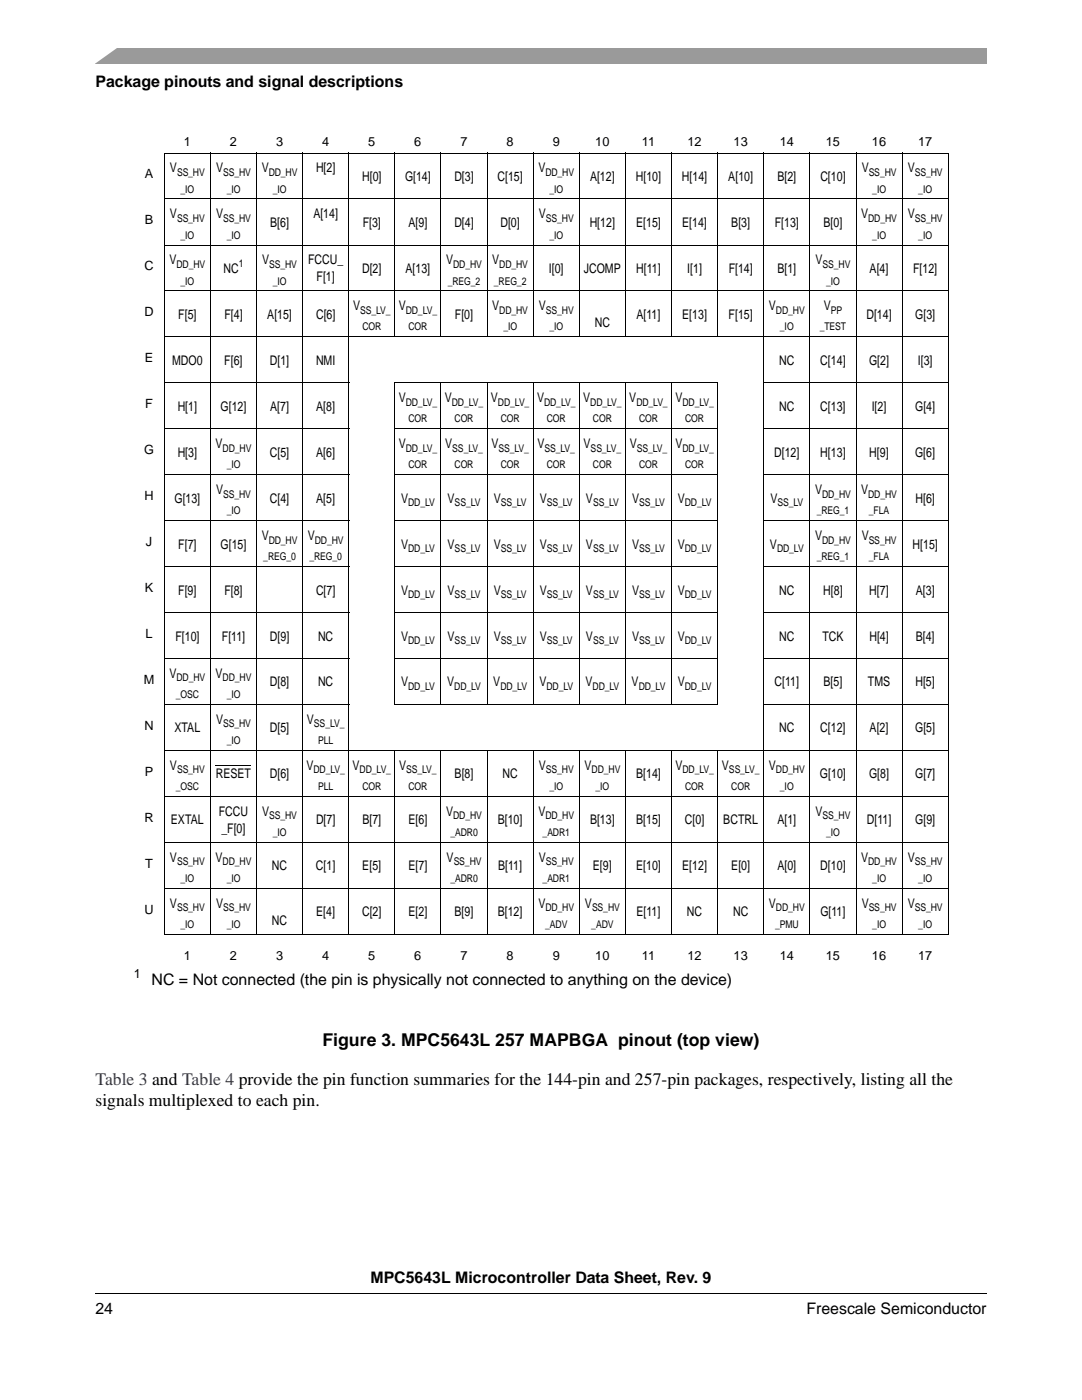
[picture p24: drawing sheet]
<svg xmlns="http://www.w3.org/2000/svg" width="216mm" height="279mm" viewBox="0 0 216 279" stroke-linecap="round" stroke-linejoin="round" font-family="sans-serif">
<defs><g id="words">
<g font-size="3.5">
<text x="64.3" y="208.8">Figure 3. MPC5643L 257 MAPBGA pinout (top view)</text>
<text x="19.1" y="220.8">signals multiplexed to each pin.</text>
</g>
<text font-size="3.5" fill="#0000b3" x="19" y="216.5">Table 3 and Table 4 provide the pin function summaries for the 144-pin and 257-pin packages, respectively, listing all the</text>
<g font-size="3.2">
<text x="19" y="17.4">Package pinouts and signal descriptions</text>
<text x="30.2" y="196.5">NC = Not connected (the pin is physically not connected to anything on the device)</text>
<text x="73.9" y="256.1">MPC5643L Microcontroller Data Sheet, Rev. 9</text>
<text x="19" y="262.3">24</text>
<text x="160.9" y="262.3">Freescale Semiconductor</text>
</g>
<g font-size="2.6">
<text x="33.9" y="34.4">V</text>
<text x="43.1" y="34.4">V</text>
<text x="52.2" y="34.4">V</text>
<text x="63.1" y="34.4">H[2]</text>
<text x="107.4" y="34.4">V</text>
<text x="171.9" y="34.4">V</text>
<text x="181.1" y="34.4">V</text>
<text x="72.3" y="36.1">H[0]</text>
<text x="80.8" y="36.1">G[14]</text>
<text x="90.7" y="36.1">D[3]</text>
<text x="99.3" y="36.1">C[15]</text>
<text x="117.7" y="36.1">A[12]</text>
<text x="126.9" y="36.1">H[10]</text>
<text x="136.1" y="36.1">H[14]</text>
<text x="145.3" y="36.1">A[10]</text>
<text x="155.1" y="36.1">B[2]</text>
<text x="163.7" y="36.1">C[10]</text>
<text x="33.9" y="43.6">V</text>
<text x="43.1" y="43.6">V</text>
<text x="53.9" y="45.3">B[6]</text>
<text x="62.5" y="43.6">A[14]</text>
<text x="72.4" y="45.3">F[3]</text>
<text x="81.5" y="45.3">A[9]</text>
<text x="90.7" y="45.3">D[4]</text>
<text x="99.9" y="45.3">D[0]</text>
<text x="107.5" y="43.6">V</text>
<text x="117.7" y="45.3">H[12]</text>
<text x="126.9" y="45.3">E[15]</text>
<text x="136.1" y="45.3">E[14]</text>
<text x="145.9" y="45.3">B[3]</text>
<text x="154.6" y="45.3">F[13]</text>
<text x="164.3" y="45.3">B[0]</text>
<text x="171.8" y="43.6">V</text>
<text x="181.1" y="43.6">V</text>
<text x="33.8" y="52.8">V</text>
<text x="52.3" y="52.8">V</text>
<text x="61.5" y="52.8">FCCU_</text>
<text x="89" y="52.8">V</text>
<text x="98.2" y="52.8">V</text>
<text x="162.7" y="52.8">V</text>
<text x="44.6" y="54.4">NC</text>
<text x="63.2" y="56.1">F[1]</text>
<text x="72.3" y="54.4">D[2]</text>
<text x="80.9" y="54.4">A[13]</text>
<text x="109.5" y="54.4">I[0]</text>
<text x="116.5" y="54.4">JCOMP</text>
<text x="127" y="54.4">H[11]</text>
<text x="137.1" y="54.4">I[1]</text>
<text x="145.4" y="54.4">F[14]</text>
<text x="155.1" y="54.4">B[1]</text>
<text x="173.5" y="54.4">A[4]</text>
<text x="182.2" y="54.4">F[12]</text>
<text x="35.6" y="63.6">F[5]</text>
<text x="44.8" y="63.6">F[4]</text>
<text x="53.3" y="63.6">A[15]</text>
<text x="63.1" y="63.6">C[6]</text>
<text x="70.4" y="62">V</text>
<text x="79.6" y="62">V</text>
<text x="90.8" y="63.6">F[0]</text>
<text x="98.2" y="62">V</text>
<text x="107.5" y="62">V</text>
<text x="118.7" y="65.3">NC</text>
<text x="127" y="63.6">A[11]</text>
<text x="136.1" y="63.6">E[13]</text>
<text x="145.4" y="63.6">F[15]</text>
<text x="153.4" y="62">V</text>
<text x="164.4" y="62">V</text>
<text x="172.9" y="63.6">D[14]</text>
<text x="182.6" y="63.6">G[3]</text>
<text x="34.3" y="72.8">MDO0</text>
<text x="44.8" y="72.8">F[6]</text>
<text x="53.8" y="72.8">D[1]</text>
<text x="63.1" y="72.8">NMI</text>
<text x="155.5" y="72.8">NC</text>
<text x="163.7" y="72.8">C[14]</text>
<text x="173.4" y="72.8">G[2]</text>
<text x="183.1" y="72.8">I[3]</text>
<text x="35.5" y="82">H[1]</text>
<text x="44" y="82">G[12]</text>
<text x="53.9" y="82">A[7]</text>
<text x="63.1" y="82">A[8]</text>
<text x="79.6" y="80.3">V</text>
<text x="88.8" y="80.3">V</text>
<text x="98" y="80.3">V</text>
<text x="107.2" y="80.3">V</text>
<text x="116.4" y="80.3">V</text>
<text x="125.6" y="80.3">V</text>
<text x="134.8" y="80.3">V</text>
<text x="155.5" y="82">NC</text>
<text x="163.7" y="82">C[13]</text>
<text x="173.9" y="82">I[2]</text>
<text x="182.6" y="82">G[4]</text>
<text x="43" y="89.5">V</text>
<text x="79.6" y="89.5">V</text>
<text x="88.9" y="89.5">V</text>
<text x="98" y="89.5">V</text>
<text x="107.3" y="89.5">V</text>
<text x="116.5" y="89.5">V</text>
<text x="125.7" y="89.5">V</text>
<text x="134.8" y="89.5">V</text>
<text x="35.5" y="91.1">H[3]</text>
<text x="53.8" y="91.1">C[5]</text>
<text x="63.1" y="91.1">A[6]</text>
<text x="154.5" y="91.1">D[12]</text>
<text x="163.7" y="91.1">H[13]</text>
<text x="173.5" y="91.1">H[9]</text>
<text x="182.6" y="91.1">G[6]</text>
<text x="34.8" y="100.3">G[13]</text>
<text x="43.1" y="98.6">V</text>
<text x="53.8" y="100.3">C[4]</text>
<text x="63.1" y="100.3">A[5]</text>
<text x="80" y="100.3">V</text>
<text x="89.3" y="100.3">V</text>
<text x="98.5" y="100.3">V</text>
<text x="107.7" y="100.3">V</text>
<text x="116.9" y="100.3">V</text>
<text x="126.1" y="100.3">V</text>
<text x="135.2" y="100.3">V</text>
<text x="153.7" y="100.3">V</text>
<text x="162.6" y="98.6">V</text>
<text x="171.8" y="98.6">V</text>
<text x="182.7" y="100.3">H[6]</text>
<text x="52.2" y="107.8">V</text>
<text x="61.4" y="107.8">V</text>
<text x="162.6" y="107.8">V</text>
<text x="171.9" y="107.8">V</text>
<text x="35.6" y="109.5">F[7]</text>
<text x="44" y="109.5">G[15]</text>
<text x="80" y="109.5">V</text>
<text x="89.3" y="109.5">V</text>
<text x="98.5" y="109.5">V</text>
<text x="107.7" y="109.5">V</text>
<text x="116.9" y="109.5">V</text>
<text x="126.1" y="109.5">V</text>
<text x="135.2" y="109.5">V</text>
<text x="153.6" y="109.5">V</text>
<text x="182.1" y="109.5">H[15]</text>
<text x="35.6" y="118.7">F[9]</text>
<text x="44.8" y="118.7">F[8]</text>
<text x="63.1" y="118.7">C[7]</text>
<text x="80" y="118.7">V</text>
<text x="89.3" y="118.7">V</text>
<text x="98.5" y="118.7">V</text>
<text x="107.7" y="118.7">V</text>
<text x="116.9" y="118.7">V</text>
<text x="126.1" y="118.7">V</text>
<text x="135.2" y="118.7">V</text>
<text x="155.5" y="118.7">NC</text>
<text x="164.3" y="118.7">H[8]</text>
<text x="173.5" y="118.7">H[7]</text>
<text x="182.7" y="118.7">A[3]</text>
<text x="35" y="127.8">F[10]</text>
<text x="44.3" y="127.8">F[11]</text>
<text x="53.9" y="127.8">D[9]</text>
<text x="63.5" y="127.8">NC</text>
<text x="80" y="127.8">V</text>
<text x="89.3" y="127.8">V</text>
<text x="98.5" y="127.8">V</text>
<text x="107.7" y="127.8">V</text>
<text x="116.9" y="127.8">V</text>
<text x="126.1" y="127.8">V</text>
<text x="135.2" y="127.8">V</text>
<text x="155.5" y="127.8">NC</text>
<text x="164.1" y="127.8">TCK</text>
<text x="173.5" y="127.8">H[4]</text>
<text x="182.7" y="127.8">B[4]</text>
<text x="33.8" y="135.3">V</text>
<text x="43" y="135.3">V</text>
<text x="53.8" y="137">D[8]</text>
<text x="63.5" y="137">NC</text>
<text x="80" y="137">V</text>
<text x="89.2" y="137">V</text>
<text x="98.4" y="137">V</text>
<text x="107.6" y="137">V</text>
<text x="116.8" y="137">V</text>
<text x="126" y="137">V</text>
<text x="135.2" y="137">V</text>
<text x="154.6" y="137">C[11]</text>
<text x="164.3" y="137">B[5]</text>
<text x="173.2" y="137">TMS</text>
<text x="182.7" y="137">H[5]</text>
<text x="34.8" y="146.2">XTAL</text>
<text x="43.1" y="144.5">V</text>
<text x="53.8" y="146.2">D[5]</text>
<text x="61.3" y="144.5">V</text>
<text x="155.5" y="146.2">NC</text>
<text x="163.7" y="146.2">C[12]</text>
<text x="173.5" y="146.2">A[2]</text>
<text x="182.6" y="146.2">G[5]</text>
<text x="33.9" y="153.7">V</text>
<text x="43.1" y="155.3">RESET</text>
<text x="53.8" y="155.3">D[6]</text>
<text x="61.2" y="153.7">V</text>
<text x="70.4" y="153.7">V</text>
<text x="79.7" y="153.7">V</text>
<text x="90.7" y="155.3">B[8]</text>
<text x="100.3" y="155.3">NC</text>
<text x="107.5" y="153.7">V</text>
<text x="116.6" y="153.7">V</text>
<text x="126.9" y="155.3">B[14]</text>
<text x="134.8" y="153.7">V</text>
<text x="144.1" y="153.7">V</text>
<text x="153.4" y="153.7">V</text>
<text x="163.6" y="155.3">G[10]</text>
<text x="173.4" y="155.3">G[8]</text>
<text x="182.6" y="155.3">G[7]</text>
<text x="34.1" y="164.5">EXTAL</text>
<text x="43.6" y="162.8">FCCU</text>
<text x="44.2" y="166.2">_F[0]</text>
<text x="52.3" y="162.8">V</text>
<text x="63.1" y="164.5">D[7]</text>
<text x="72.3" y="164.5">B[7]</text>
<text x="81.5" y="164.5">E[6]</text>
<text x="89" y="162.8">V</text>
<text x="99.3" y="164.5">B[10]</text>
<text x="107.4" y="162.8">V</text>
<text x="117.7" y="164.5">B[13]</text>
<text x="126.9" y="164.5">B[15]</text>
<text x="136.7" y="164.5">C[0]</text>
<text x="144.3" y="164.5">BCTRL</text>
<text x="155.1" y="164.5">A[1]</text>
<text x="162.7" y="162.8">V</text>
<text x="173" y="164.5">D[11]</text>
<text x="182.6" y="164.5">G[9]</text>
<text x="33.9" y="172">V</text>
<text x="43" y="172">V</text>
<text x="54.3" y="173.7">NC</text>
<text x="63.1" y="173.7">C[1]</text>
<text x="72.3" y="173.7">E[5]</text>
<text x="81.5" y="173.7">E[7]</text>
<text x="89.1" y="172">V</text>
<text x="99.4" y="173.7">B[11]</text>
<text x="107.5" y="172">V</text>
<text x="118.3" y="173.7">E[9]</text>
<text x="126.9" y="173.7">E[10]</text>
<text x="136.1" y="173.7">E[12]</text>
<text x="145.9" y="173.7">E[0]</text>
<text x="155.1" y="173.7">A[0]</text>
<text x="163.7" y="173.7">D[10]</text>
<text x="171.8" y="172">V</text>
<text x="181.1" y="172">V</text>
<text x="33.9" y="181.2">V</text>
<text x="43.1" y="181.2">V</text>
<text x="54.3" y="184.5">NC</text>
<text x="63.1" y="182.9">E[4]</text>
<text x="72.3" y="182.9">C[2]</text>
<text x="81.5" y="182.9">E[2]</text>
<text x="90.7" y="182.9">B[9]</text>
<text x="99.3" y="182.9">B[12]</text>
<text x="107.4" y="181.2">V</text>
<text x="116.7" y="181.2">V</text>
<text x="127" y="182.9">E[11]</text>
<text x="137.1" y="182.9">NC</text>
<text x="146.3" y="182.9">NC</text>
<text x="153.4" y="181.2">V</text>
<text x="163.7" y="182.9">G[11]</text>
<text x="171.9" y="181.2">V</text>
<text x="181.1" y="181.2">V</text>
</g>
<g font-size="2.5">
<text x="36.7" y="29.2">1</text>
<text x="45.9" y="29.2">2</text>
<text x="55.1" y="29.2">3</text>
<text x="64.3" y="29.2">4</text>
<text x="73.5" y="29.2">5</text>
<text x="82.7" y="29.2">6</text>
<text x="91.9" y="29.2">7</text>
<text x="101.1" y="29.2">8</text>
<text x="110.3" y="29.2">9</text>
<text x="118.8" y="29.2">10</text>
<text x="128.1" y="29.2">11</text>
<text x="137.2" y="29.2">12</text>
<text x="146.4" y="29.2">13</text>
<text x="155.6" y="29.2">14</text>
<text x="164.8" y="29.2">15</text>
<text x="174" y="29.2">16</text>
<text x="183.2" y="29.2">17</text>
<text x="28.9" y="35.6">A</text>
<text x="28.9" y="44.7">B</text>
<text x="28.8" y="53.9">C</text>
<text x="28.8" y="63.1">D</text>
<text x="28.9" y="72.3">E</text>
<text x="29" y="81.4">F</text>
<text x="28.7" y="90.6">G</text>
<text x="28.8" y="99.8">H</text>
<text x="29.1" y="108.9">J</text>
<text x="28.9" y="118.1">K</text>
<text x="29" y="127.3">L</text>
<text x="28.7" y="136.5">M</text>
<text x="28.8" y="145.6">N</text>
<text x="28.9" y="154.8">P</text>
<text x="28.8" y="164">R</text>
<text x="29" y="173.2">T</text>
<text x="28.8" y="182.3">U</text>
<text x="36.7" y="191.5">1</text>
<text x="45.9" y="191.5">2</text>
<text x="55.1" y="191.5">3</text>
<text x="64.3" y="191.5">4</text>
<text x="73.5" y="191.5">5</text>
<text x="82.7" y="191.5">6</text>
<text x="91.9" y="191.5">7</text>
<text x="101.1" y="191.5">8</text>
<text x="110.3" y="191.5">9</text>
<text x="118.8" y="191.5">10</text>
<text x="128.1" y="191.5">11</text>
<text x="137.2" y="191.5">12</text>
<text x="146.4" y="191.5">13</text>
<text x="155.6" y="191.5">14</text>
<text x="164.8" y="191.5">15</text>
<text x="174" y="191.5">16</text>
<text x="183.2" y="191.5">17</text>
<text x="26.7" y="195.3">1</text>
</g>
<g font-size="2.1">
<text x="35.3" y="35.1">SS_HV</text>
<text x="44.5" y="35.1">SS_HV</text>
<text x="53.6" y="35.1">DD_HV</text>
<text x="108.8" y="35.1">DD_HV</text>
<text x="173.3" y="35.1">SS_HV</text>
<text x="182.5" y="35.1">SS_HV</text>
<text x="36" y="38.4">_IO</text>
<text x="45.2" y="38.4">_IO</text>
<text x="54.4" y="38.4">_IO</text>
<text x="109.6" y="38.4">_IO</text>
<text x="174.1" y="38.4">_IO</text>
<text x="183.2" y="38.4">_IO</text>
<text x="35.3" y="44.3">SS_HV</text>
<text x="36" y="47.6">_IO</text>
<text x="44.5" y="44.3">SS_HV</text>
<text x="45.2" y="47.6">_IO</text>
<text x="108.9" y="44.3">SS_HV</text>
<text x="109.6" y="47.6">_IO</text>
<text x="173.2" y="44.3">DD_HV</text>
<text x="174.1" y="47.6">_IO</text>
<text x="182.5" y="44.3">SS_HV</text>
<text x="183.2" y="47.6">_IO</text>
<text x="35.2" y="53.4">DD_HV</text>
<text x="47.6" y="53.4">1</text>
<text x="53.7" y="53.4">SS_HV</text>
<text x="90.4" y="53.4">DD_HV</text>
<text x="99.6" y="53.4">DD_HV</text>
<text x="164.1" y="53.4">SS_HV</text>
<text x="36" y="56.8">_IO</text>
<text x="54.4" y="56.8">_IO</text>
<text x="89.3" y="56.8">_REG_2</text>
<text x="98.6" y="56.8">_REG_2</text>
<text x="164.8" y="56.8">_IO</text>
<text x="71.9" y="62.6">SS_LV_</text>
<text x="72.3" y="66">COR</text>
<text x="81" y="62.6">DD_LV_</text>
<text x="81.5" y="66">COR</text>
<text x="99.6" y="62.6">DD_HV</text>
<text x="100.4" y="66">_IO</text>
<text x="108.9" y="62.6">SS_HV</text>
<text x="109.6" y="66">_IO</text>
<text x="154.8" y="62.6">DD_HV</text>
<text x="155.6" y="66">_IO</text>
<text x="163.6" y="66">_TEST</text>
<text x="165.8" y="62.6">PP</text>
<text x="81" y="80.9">DD_LV_</text>
<text x="90.2" y="80.9">DD_LV_</text>
<text x="99.4" y="80.9">DD_LV_</text>
<text x="108.6" y="80.9">DD_LV_</text>
<text x="117.8" y="80.9">DD_LV_</text>
<text x="127" y="80.9">DD_LV_</text>
<text x="136.2" y="80.9">DD_LV_</text>
<text x="81.5" y="84.3">COR</text>
<text x="90.7" y="84.3">COR</text>
<text x="99.9" y="84.3">COR</text>
<text x="109.1" y="84.3">COR</text>
<text x="118.3" y="84.3">COR</text>
<text x="127.5" y="84.3">COR</text>
<text x="136.7" y="84.3">COR</text>
<text x="44.4" y="90.1">DD_HV</text>
<text x="45.2" y="93.5">_IO</text>
<text x="81" y="90.1">DD_LV_</text>
<text x="81.5" y="93.5">COR</text>
<text x="90.3" y="90.1">SS_LV_</text>
<text x="90.7" y="93.5">COR</text>
<text x="99.5" y="90.1">SS_LV_</text>
<text x="99.9" y="93.5">COR</text>
<text x="108.7" y="90.1">SS_LV_</text>
<text x="109.1" y="93.5">COR</text>
<text x="117.9" y="90.1">SS_LV_</text>
<text x="118.3" y="93.5">COR</text>
<text x="127.1" y="90.1">SS_LV_</text>
<text x="127.5" y="93.5">COR</text>
<text x="136.2" y="90.1">DD_LV_</text>
<text x="136.7" y="93.5">COR</text>
<text x="44.5" y="99.3">SS_HV</text>
<text x="81.4" y="101">DD_LV</text>
<text x="90.7" y="101">SS_LV</text>
<text x="99.9" y="101">SS_LV</text>
<text x="109.1" y="101">SS_LV</text>
<text x="118.3" y="101">SS_LV</text>
<text x="127.5" y="101">SS_LV</text>
<text x="136.7" y="101">DD_LV</text>
<text x="155.1" y="101">SS_LV</text>
<text x="164" y="99.3">DD_HV</text>
<text x="173.2" y="99.3">DD_HV</text>
<text x="45.2" y="102.7">_IO</text>
<text x="163" y="102.7">_REG_1</text>
<text x="173.4" y="102.7">_FLA</text>
<text x="52.5" y="111.8">_REG_0</text>
<text x="53.6" y="108.5">DD_HV</text>
<text x="61.7" y="111.8">_REG_0</text>
<text x="62.8" y="108.5">DD_HV</text>
<text x="81.4" y="110.2">DD_LV</text>
<text x="90.7" y="110.2">SS_LV</text>
<text x="99.9" y="110.2">SS_LV</text>
<text x="109.1" y="110.2">SS_LV</text>
<text x="118.3" y="110.2">SS_LV</text>
<text x="127.5" y="110.2">SS_LV</text>
<text x="136.7" y="110.2">DD_LV</text>
<text x="155" y="110.2">DD_LV</text>
<text x="163" y="111.8">_REG_1</text>
<text x="164" y="108.5">DD_HV</text>
<text x="173.3" y="108.5">SS_HV</text>
<text x="173.4" y="111.8">_FLA</text>
<text x="81.4" y="119.3">DD_LV</text>
<text x="90.7" y="119.3">SS_LV</text>
<text x="99.9" y="119.3">SS_LV</text>
<text x="109.1" y="119.3">SS_LV</text>
<text x="118.3" y="119.3">SS_LV</text>
<text x="127.5" y="119.3">SS_LV</text>
<text x="136.7" y="119.3">DD_LV</text>
<text x="81.4" y="128.5">DD_LV</text>
<text x="90.7" y="128.5">SS_LV</text>
<text x="99.9" y="128.5">SS_LV</text>
<text x="109.1" y="128.5">SS_LV</text>
<text x="118.3" y="128.5">SS_LV</text>
<text x="127.5" y="128.5">SS_LV</text>
<text x="136.7" y="128.5">DD_LV</text>
<text x="35.2" y="136">DD_HV</text>
<text x="44.4" y="136">DD_HV</text>
<text x="81.4" y="137.7">DD_LV</text>
<text x="90.6" y="137.7">DD_LV</text>
<text x="99.8" y="137.7">DD_LV</text>
<text x="109" y="137.7">DD_LV</text>
<text x="118.2" y="137.7">DD_LV</text>
<text x="127.4" y="137.7">DD_LV</text>
<text x="136.7" y="137.7">DD_LV</text>
<text x="35.1" y="139.3">_OSC</text>
<text x="45.2" y="139.3">_IO</text>
<text x="44.5" y="145.2">SS_HV</text>
<text x="45.2" y="148.5">_IO</text>
<text x="62.7" y="145.2">SS_LV_</text>
<text x="63.5" y="148.5">PLL</text>
<text x="35.3" y="154.3">SS_HV</text>
<text x="62.6" y="154.3">DD_LV_</text>
<text x="71.8" y="154.3">DD_LV_</text>
<text x="81" y="154.3">SS_LV_</text>
<text x="108.9" y="154.3">SS_HV</text>
<text x="118" y="154.3">DD_HV</text>
<text x="136.2" y="154.3">DD_LV_</text>
<text x="145.5" y="154.3">SS_LV_</text>
<text x="154.8" y="154.3">DD_HV</text>
<text x="35.1" y="157.7">_OSC</text>
<text x="63.5" y="157.7">PLL</text>
<text x="72.3" y="157.7">COR</text>
<text x="81.5" y="157.7">COR</text>
<text x="109.6" y="157.7">_IO</text>
<text x="118.8" y="157.7">_IO</text>
<text x="136.7" y="157.7">COR</text>
<text x="145.9" y="157.7">COR</text>
<text x="155.6" y="157.7">_IO</text>
<text x="53.7" y="163.5">SS_HV</text>
<text x="54.4" y="166.9">_IO</text>
<text x="89.9" y="166.9">_ADR0</text>
<text x="90.4" y="163.5">DD_HV</text>
<text x="108.3" y="166.9">_ADR1</text>
<text x="108.8" y="163.5">DD_HV</text>
<text x="164.1" y="163.5">SS_HV</text>
<text x="164.8" y="166.9">_IO</text>
<text x="35.3" y="172.7">SS_HV</text>
<text x="44.4" y="172.7">DD_HV</text>
<text x="90.5" y="172.7">SS_HV</text>
<text x="108.9" y="172.7">SS_HV</text>
<text x="173.2" y="172.7">DD_HV</text>
<text x="182.5" y="172.7">SS_HV</text>
<text x="36" y="176">_IO</text>
<text x="45.2" y="176">_IO</text>
<text x="89.9" y="176">_ADR0</text>
<text x="108.3" y="176">_ADR1</text>
<text x="174.1" y="176">_IO</text>
<text x="183.2" y="176">_IO</text>
<text x="35.3" y="181.8">SS_HV</text>
<text x="36" y="185.2">_IO</text>
<text x="44.5" y="181.8">SS_HV</text>
<text x="45.2" y="185.2">_IO</text>
<text x="108.8" y="185.2">_ADV</text>
<text x="108.8" y="181.8">DD_HV</text>
<text x="118" y="185.2">_ADV</text>
<text x="118.1" y="181.8">SS_HV</text>
<text x="154.7" y="185.2">_PMU</text>
<text x="154.8" y="181.8">DD_HV</text>
<text x="173.3" y="181.8">SS_HV</text>
<text x="174.1" y="185.2">_IO</text>
<text x="182.5" y="181.8">SS_HV</text>
<text x="183.2" y="185.2">_IO</text>
</g>
</g></defs>
<path d="M19 258.1v.1z" fill="#000"/>
<path d="M19 258.1h177.8" fill="none" stroke="#000" stroke-width=".2"/>
<path d="M19 9.5h177.8v3.2h-177.8z" fill="#9a9a9a"/>
<path d="M17.1 9.2h6.8l-5.3 3.8h-1.5z" fill="#fff"/>
<path d="M26.7 192.8h162.5v1.6h-162.5z" fill="#fff"/>
<g fill="none" stroke="#000" stroke-width=".2">
<path d="M32.7 30.5h156.6M32.7 39.7h156.6M32.8 30.6v155.8M42 30.5v156.1M51.2 30.5v156.1M60.4 30.5v156.1M69.6 30.5v156.1M78.8 30.5v36.8M88 30.5v36.8M97.2 30.5v36.8M106.4 30.5v36.8M115.6 30.5v36.8"/>
<path d="M124.8 30.5v36.8M134 30.5v36.8M143.2 30.5v36.8M152.4 30.5v156.1M161.6 30.5v156.1M170.8 30.5v156.1M180 30.5v156.1M189.2 30.6v155.8M32.7 48.9h156.6M32.7 58.1h156.6M32.7 67.2h156.6M32.7 76.4h37"/>
<path d="M78.7 76.4h64.6M78.8 76.5v64M88 76.3v64.4M97.2 76.3v64.4M106.4 76.3v64.4M115.6 76.3v64.4M124.8 76.3v64.4M134 76.3v64.4M143.2 76.5v64M152.3 76.4h37M32.7 85.6h37M32.7 94.8h37"/>
<path d="M78.7 85.6h64.6M78.7 94.8h64.6M152.3 85.6h37M152.3 94.8h37M32.7 103.9h37M32.7 113.1h37M78.7 103.9h64.6M78.7 113.1h64.6M152.3 103.9h37M152.3 113.1h37M32.7 122.3h37M32.7 131.4h37"/>
<path d="M78.7 122.3h64.6M78.7 131.4h64.6M152.3 122.3h37M152.3 131.4h37M32.7 140.6h37M32.7 149.8h156.6M32.7 159h156.6M43.1 152.9h7M78.7 140.6h64.6M78.8 149.7v36.9M88 149.7v36.9M97.2 149.7v36.9"/>
<path d="M106.4 149.7v36.9M115.6 149.7v36.9M124.8 149.7v36.9M134 149.7v36.9M143.2 149.7v36.9M152.3 140.6h37M32.7 168.1h156.6M32.7 177.3h156.6M32.7 186.5h156.6"/>
</g>
<g fill="#fff">
<path d="M199.4 32.7h.7v6h-.7z"/>
<path d="M199.4 41.8h.7v6h-.7z"/>
<path d="M199.4 51h.7v6h-.7z"/>
<path d="M199.4 60.2h.7v6h-.7z"/>
<path d="M199.4 78.5h.7v6h-.7z"/>
<path d="M199.4 87.7h.7v6h-.7z"/>
<path d="M199.4 96.9h.7v6h-.7z"/>
<path d="M199.4 106h.7v6h-.7z"/>
<path d="M199.4 116.9h.7v2.6h-.7z"/>
<path d="M199.4 126.1h.7v2.6h-.7z"/>
<path d="M199.4 136.9h.7v2.7h-.7z"/>
<path d="M199.4 142.7h.7v6h-.7z"/>
<path d="M199.4 151.9h.7v6h-.7z"/>
<path d="M199.4 161.1h.7v6h-.7z"/>
<path d="M199.4 170.2h.7v6.1h-.7z"/>
<path d="M199.4 179.4h.7v6h-.7z"/>
</g>
<use href="#words"/>
</svg>
